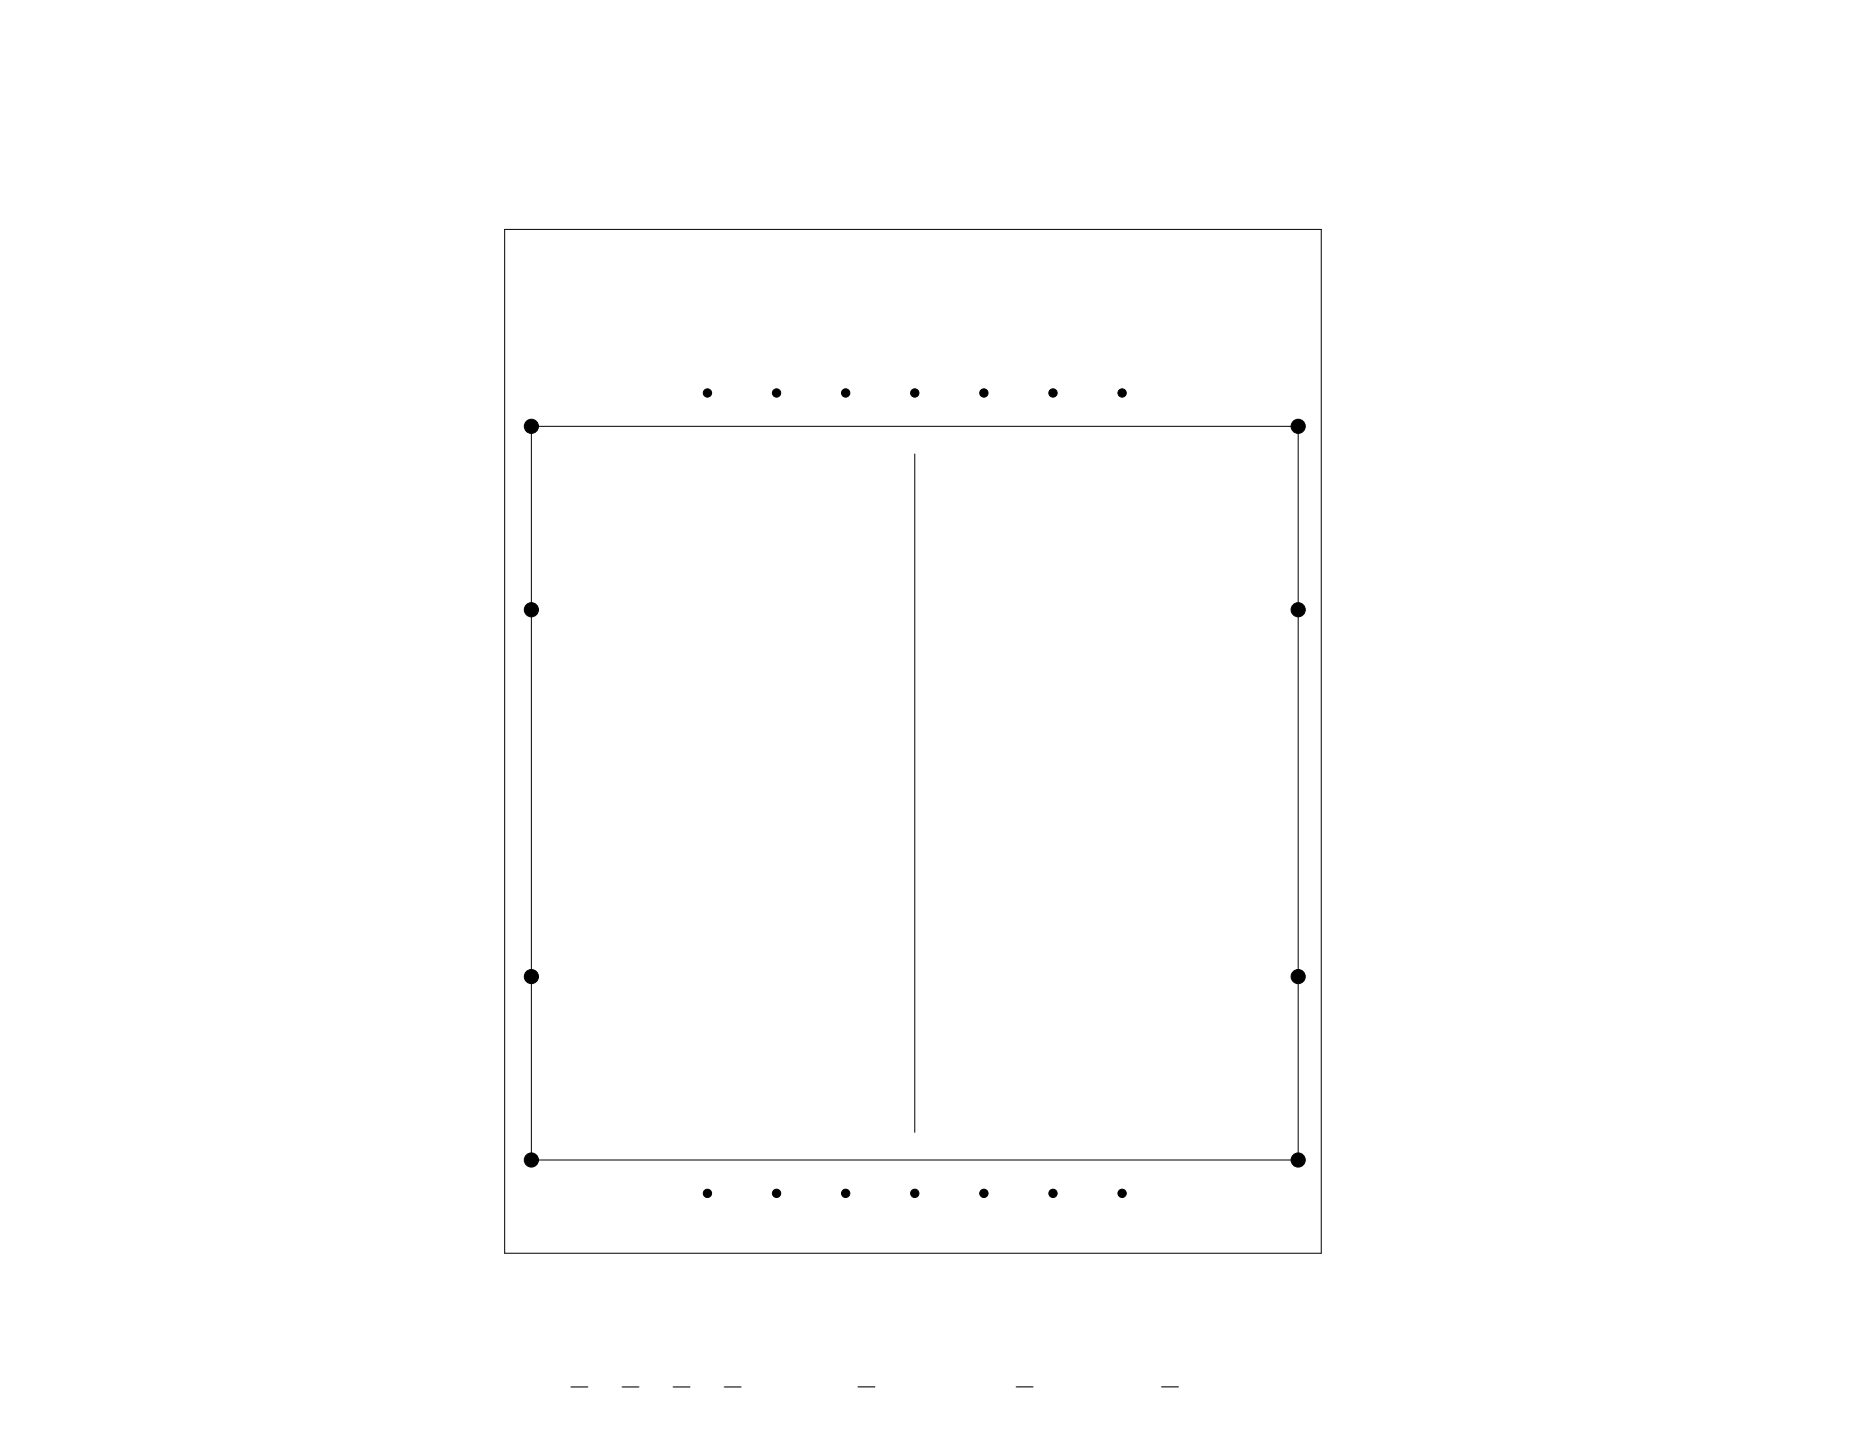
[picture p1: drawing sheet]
<svg xmlns="http://www.w3.org/2000/svg" width="559mm" height="432mm" viewBox="0 0 559 432" stroke-linecap="round" stroke-linejoin="round" font-family="sans-serif">
<g fill="#000" stroke="#000" stroke-width=".3">
<circle cx="212.2" cy="117.8" r="1.25"/>
<circle cx="232.9" cy="117.8" r="1.25"/>
<circle cx="253.7" cy="117.8" r="1.25"/>
<circle cx="274.4" cy="117.8" r="1.25"/>
<circle cx="295.1" cy="117.8" r="1.25"/>
<circle cx="315.8" cy="117.8" r="1.25"/>
<circle cx="336.6" cy="117.8" r="1.25"/>
<circle cx="159.4" cy="127.8" r="2.13"/>
<circle cx="389.4" cy="127.8" r="2.13"/>
<circle cx="159.4" cy="182.8" r="2.12"/>
<circle cx="389.4" cy="182.8" r="2.12"/>
<circle cx="159.4" cy="292.8" r="2.12"/>
<circle cx="389.4" cy="292.8" r="2.12"/>
<circle cx="159.4" cy="347.8" r="2.12"/>
<circle cx="212.2" cy="357.8" r="1.25"/>
<circle cx="232.9" cy="357.8" r="1.25"/>
<circle cx="253.7" cy="357.8" r="1.25"/>
<circle cx="274.4" cy="357.8" r="1.25"/>
<circle cx="295.1" cy="357.8" r="1.25"/>
<circle cx="315.8" cy="357.8" r="1.25"/>
<circle cx="336.6" cy="357.8" r="1.25"/>
<circle cx="389.4" cy="347.8" r="2.12"/>
</g>
<path d="M151.4 68.8h244.9v307h-244.9zM159.4 127.8h230v220h-230zM274.4 136.1v203.4M171.3 415.9h5M186.6 415.9h5.1M201.9 415.9h5.1M217.2 415.9h5.1M257.4 415.9h5M304.8 415.9h5.1M348.4 415.9h5.1" fill="none" stroke="#000" stroke-width=".3"/>
</svg>
